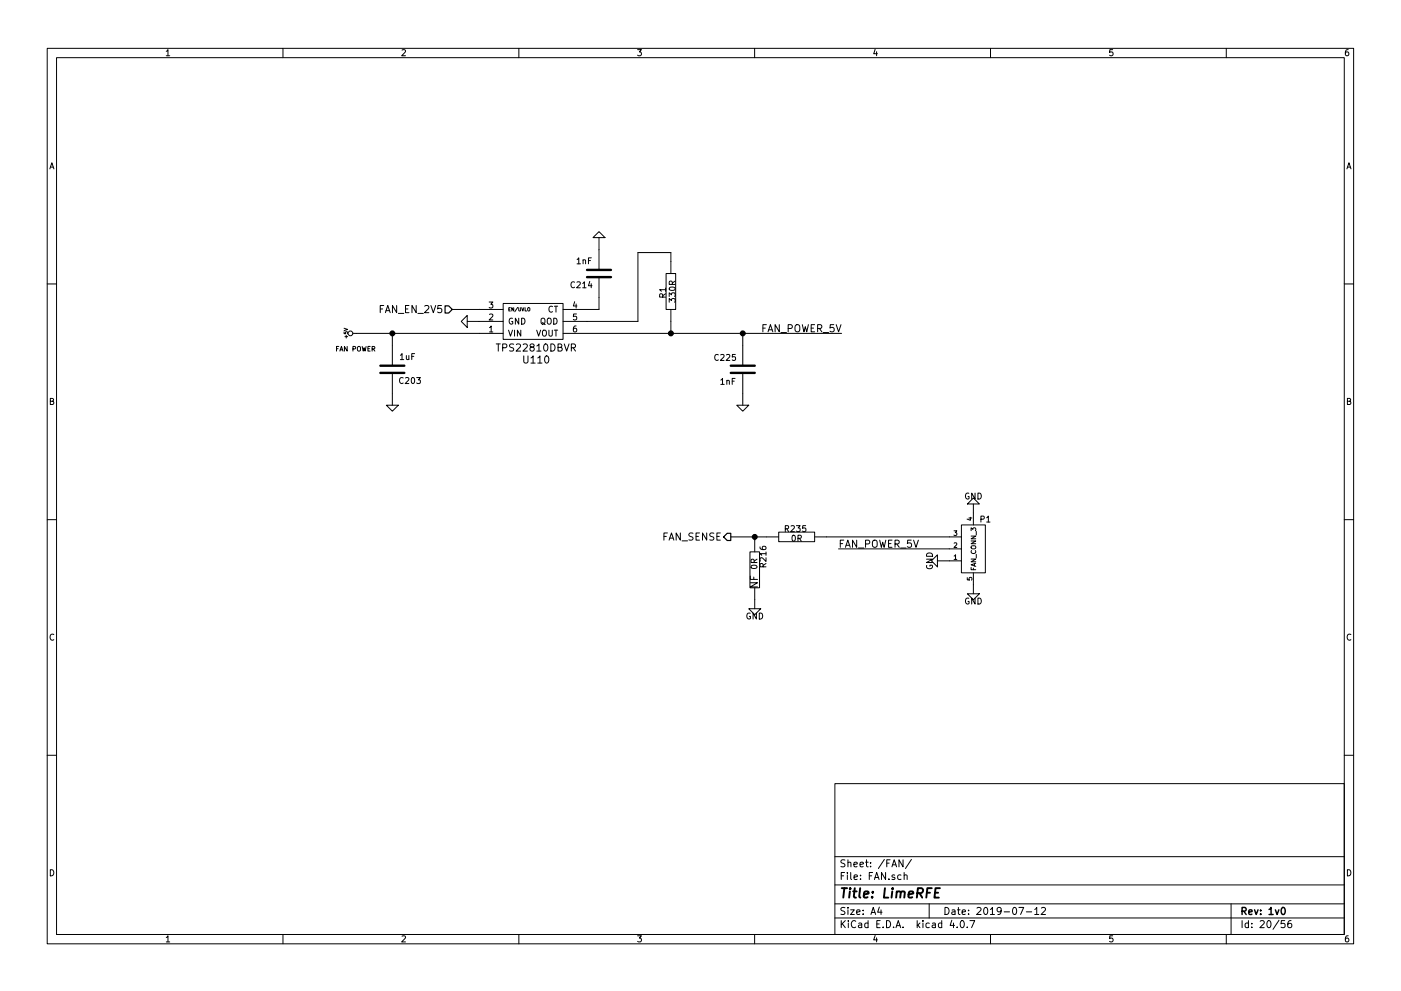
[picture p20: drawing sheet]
EESchema Schematic File Version 2
LIBS:Lime_HAM_Z
LIBS:LimeMicroBGD_Library
LIBS:Cellular_Subsystem_Library
LIBS:LimeMicroBGD_Library_bb
LIBS:LMS8001_AppPCB-cache
LIBS:LMS8001_PowerSupply-cache
LIBS:ADM7155_Addon-cache
LIBS:LMS8001_DigitalPCB-cache
LIBS:SWR_Meter_Subsystem_library
LIBS:GPIO_Subsystem-cache
LIBS:PA_220MHz_920MHz-cache
LIBS:power
LIBS:device
LIBS:transistors
LIBS:conn
LIBS:linear
LIBS:regul
LIBS:74xx
LIBS:cmos4000
LIBS:adc-dac
LIBS:memory
LIBS:xilinx
LIBS:special
LIBS:microcontrollers
LIBS:dsp
LIBS:microchip
LIBS:analog_switches
LIBS:motorola
LIBS:texas
LIBS:intel
LIBS:audio
LIBS:interface
LIBS:digital-audio
LIBS:philips
LIBS:display
LIBS:cypress
LIBS:siliconi
LIBS:opto
LIBS:atmel
LIBS:contrib
LIBS:valves
LIBS:FilterLib
LIBS:BB_Library
LIBS:Lime_RFE-rescue
LIBS:Lime_RFE-cache
EELAYER 25 0
EELAYER END
$Descr A4 11693 8268
encoding utf-8
Sheet 20 56
Title "LimeRFE"
Date "2019-07-12"
Rev "1v0"
Comp ""
Comment1 ""
Comment2 ""
Comment3 ""
Comment4 ""
$EndDescr
Text Notes 2800 2925 0    39   ~ 0
FAN POWER
$Comp
L GND #PWR495
U 1 1
P 8125 4950
F 0 "#PWR495" H 8125 5050 50  0001 C CNN
F 1 "GND" H 8125 4890 50  0000 C CNN
F 2 "" H 8125 4950 60  0001 C CNN
F 3 "" H 8125 4950 60  0001 C CNN
	1    8125 4950
	-1   0    0    -1  
$EndComp
$Comp
L GND #PWR494
U 1 1
P 8125 4200
F 0 "#PWR494" H 8125 4300 50  0001 C CNN
F 1 "GND" H 8125 4140 50  0000 C CNN
F 2 "" H 8125 4200 60  0001 C CNN
F 3 "" H 8125 4200 60  0001 C CNN
	1    8125 4200
	1    0    0    1   
$EndComp
Wire Wire Line
	8125 4200 8125 4275
Wire Wire Line
	8125 4875 8125 4950
$Comp
L FAN_CONN_3 P1
U 1 1
P 8125 4575
F 0 "P1" H 8225 4825 50  0000 C CNN
F 1 "FAN_CONN_3" H 8125 5075 60  0001 C CNN
F 2 "FAN_CONN_3" H 8125 5175 60  0001 C CNN
F 3 "" H 8115 4645 60  0000 C CNN
F 4 "Digi-Key" H 8125 5675 60  0001 C CNN "Vendor"
F 5 "WM7607DKR-ND" H 8125 5575 60  0001 C CNN "Vendor Part Number"
F 6 "Molex" H 8125 5475 60  0001 C CNN "Manufacturer"
F 7 "0533980371" H 8125 5375 60  0001 C CNN "Manufacturer Part Number"
F 8 "CONN HEADER SMD 3POS 1.25MM" H 8125 5275 60  0001 C CNN "Description"
F 9 "FAN_CONN_3" V 8125 4575 39  0000 C CNN "Component Value"
	1    8125 4575
	1    0    0    -1  
$EndComp
$Comp
L GND #PWR493
U 1 1
P 7825 4675
F 0 "#PWR493" H 7825 4775 50  0001 C CNN
F 1 "GND" H 7825 4615 50  0000 C CNN
F 2 "" H 7825 4675 60  0001 C CNN
F 3 "" H 7825 4675 60  0001 C CNN
	1    7825 4675
	0    1    -1   0   
$EndComp
Wire Wire Line
	7000 4575 7925 4575
$Comp
L 1uF_0603 C203
U 1 1
P 3275 3075
F 0 "C203" H 3325 3175 50  0000 L CNN
F 1 "1uF_0603" H 3075 3525 50  0001 L CNN
F 2 "LimeMicroBGD_Library:SMD0603_gap05" H 3275 3425 60  0001 C CNN
F 3 "" H 3275 3075 60  0000 C CNN
F 4 "Digi-Key" H 3275 3625 60  0001 C CNN "Vendor"
F 5 "490-3897-1-ND" H 3275 3725 60  0001 C CNN "Vendor Part Number"
F 6 "Murata" H 3275 3825 60  0001 C CNN "Manufacturer"
F 7 "GRM188R61E105KA12D" H 3275 3925 60  0001 C CNN "Manufacturer Part Number"
F 8 "CAP_CER_1UF_25V_X5R_0603" H 3275 4025 60  0001 C CNN "Description"
F 9 "1uF" H 3400 2975 50  0000 C CNN "Component Value"
	1    3275 3075
	1    0    0    1   
$EndComp
$Comp
L GND #PWR488
U 1 1
P 3275 3375
F 0 "#PWR488" H 3275 3375 30  0001 C CNN
F 1 "GND" H 3275 3305 30  0001 C CNN
F 2 "" H 3275 3375 60  0001 C CNN
F 3 "" H 3275 3375 60  0001 C CNN
	1    3275 3375
	-1   0    0    -1  
$EndComp
Connection ~ 3275 2775
Wire Wire Line
	3275 2775 3275 2875
Wire Wire Line
	3275 3375 3275 3275
$Comp
L GND #PWR491
U 1 1
P 6200 3375
F 0 "#PWR491" H 6200 3375 30  0001 C CNN
F 1 "GND" H 6200 3305 30  0001 C CNN
F 2 "" H 6200 3375 60  0001 C CNN
F 3 "" H 6200 3375 60  0001 C CNN
	1    6200 3375
	-1   0    0    -1  
$EndComp
$Comp
L 1nF_0603 C225
U 1 1
P 6200 3075
F 0 "C225" H 6250 3175 50  0000 L CNN
F 1 "1nF_0603" H 6050 3475 50  0001 L CNN
F 2 "LimeMicroBGD_Library:SMD0603_gap05" H 6200 3375 60  0001 C CNN
F 3 "" H 6200 3075 60  0000 C CNN
F 4 "DigiKey" H 6200 3975 60  0001 C CNN "Vendor"
F 5 "478-1215-1-ND" H 6200 3875 60  0001 C CNN "Vendor Part Number"
F 6 "AVX Corporation" H 6200 3775 60  0001 C CNN "Manufacturer"
F 7 "06035C102KAT2A" H 6200 3675 60  0001 C CNN "Manufacturer Part Number"
F 8 "CAP CER 1000PF 50V X7R 0603" H 6200 3575 60  0001 C CNN "Description"
F 9 "1nF" H 6325 2975 50  0000 C CNN "Component Value"
	1    6200 3075
	-1   0    0    -1  
$EndComp
Wire Wire Line
	6200 3375 6200 3275
Wire Wire Line
	6200 2775 6200 2875
Connection ~ 6200 2775
$Comp
L 330R_0603 R1
U 1 1
P 5600 2425
F 0 "R1" H 5590 2495 50  0000 C CNN
F 1 "330R_0603" H 5600 2675 50  0001 C CNN
F 2 "LimeMicroBGD_Library:SMD0603" H 5600 2775 60  0001 C CNN
F 3 "" V 5600 2425 60  0000 C CNN
F 4 "Digi-Key" H 5600 3275 60  0001 C CNN "Vendor"
F 5 "A130088CT-ND" H 5600 3175 60  0001 C CNN "Vendor Part Number"
F 6 "TE Connectivity Passive Product" H 5600 3075 60  0001 C CNN "Manufacturer"
F 7 "CRGCQ0603J330R" H 5600 2975 60  0001 C CNN "Manufacturer Part Number"
F 8 "CRGCQ 0603 330R 5%" H 5600 2875 60  0001 C CNN "Description"
F 9 "330R" H 5600 2415 50  0000 C CNN "Component Value"
	1    5600 2425
	0    -1   -1   0   
$EndComp
Connection ~ 5600 2775
Wire Wire Line
	5600 2675 5600 2775
Wire Wire Line
	4900 2675 5325 2675
Wire Wire Line
	5325 2675 5325 2100
Wire Wire Line
	5325 2100 5600 2100
Wire Wire Line
	5600 2100 5600 2175
$Comp
L TPS22810DBVR U110
U 1 1
P 4450 2675
F 0 "U110" H 4475 3000 60  0000 C CNN
F 1 "TPS22810DBVR" H 4475 2900 60  0000 C CNN
F 2 "SOT23_TPS22810DBVR" H 4450 3375 60  0001 C CNN
F 3 "" H 4425 2675 60  0000 C CNN
F 4 "Mouser" H 4450 3875 60  0001 C CNN "Vendor"
F 5 "595-TPS22810DBVR" H 4450 3775 60  0001 C CNN "Vendor Part Number"
F 6 "Texas Instruments" H 4500 3675 60  0001 C CNN "Manufacturer"
F 7 "TPS22810DBVR" H 4450 3575 60  0001 C CNN "Manufacturer Part Number"
F 8 "Power Switch ICs - Power Distribution Automotive 18V, 2A" H 4500 3475 60  0001 C CNN "Description"
F 9 "TPS22810DBVR" H 4500 3275 60  0001 C CNN "Component Value"
	1    4450 2675
	1    0    0    1   
$EndComp
Wire Wire Line
	2975 2775 4000 2775
Text HLabel 3775 2575 0    60   Input ~ 0
FAN_EN_2V5
Wire Wire Line
	4000 2575 3775 2575
$Comp
L GND #PWR489
U 1 1
P 3900 2675
F 0 "#PWR489" H 3900 2675 30  0001 C CNN
F 1 "GND" H 3900 2605 30  0001 C CNN
F 2 "" H 3900 2675 60  0001 C CNN
F 3 "" H 3900 2675 60  0001 C CNN
	1    3900 2675
	0    1    -1   0   
$EndComp
Wire Wire Line
	4000 2675 3900 2675
$Comp
L GND #PWR490
U 1 1
P 5000 1975
F 0 "#PWR490" H 5000 1975 30  0001 C CNN
F 1 "GND" H 5000 1905 30  0001 C CNN
F 2 "" H 5000 1975 60  0001 C CNN
F 3 "" H 5000 1975 60  0001 C CNN
	1    5000 1975
	-1   0    0    1   
$EndComp
$Comp
L 1nF_0603 C214
U 1 1
P 5000 2275
F 0 "C214" H 5050 2375 50  0000 L CNN
F 1 "1nF_0603" H 4850 2675 50  0001 L CNN
F 2 "LimeMicroBGD_Library:SMD0603_gap05" H 5000 2575 60  0001 C CNN
F 3 "" H 5000 2275 60  0000 C CNN
F 4 "DigiKey" H 5000 3175 60  0001 C CNN "Vendor"
F 5 "478-1215-1-ND" H 5000 3075 60  0001 C CNN "Vendor Part Number"
F 6 "AVX Corporation" H 5000 2975 60  0001 C CNN "Manufacturer"
F 7 "06035C102KAT2A" H 5000 2875 60  0001 C CNN "Manufacturer Part Number"
F 8 "CAP CER 1000PF 50V X7R 0603" H 5000 2775 60  0001 C CNN "Description"
F 9 "1nF" H 5125 2175 50  0000 C CNN "Component Value"
	1    5000 2275
	-1   0    0    1   
$EndComp
Wire Wire Line
	5000 1975 5000 2075
Wire Wire Line
	5000 2575 5000 2475
Wire Wire Line
	4900 2575 5000 2575
$Comp
L +5V #PWR487
U 1 1
P 2975 2775
F 0 "#PWR487" H 2975 2865 20  0001 C CNN
F 1 "+5V" H 2975 2865 30  0000 C CNN
F 2 "" H 2975 2775 60  0000 C CNN
F 3 "" H 2975 2775 60  0000 C CNN
	1    2975 2775
	0    -1   -1   0   
$EndComp
Wire Wire Line
	7925 4675 7825 4675
Text HLabel 6100 4475 0    60   Output ~ 0
FAN_SENSE
Wire Wire Line
	6900 4475 7925 4475
Text Label 7025 2775 2    60   ~ 0
FAN_POWER_5V
Text Label 7000 4575 0    60   ~ 0
FAN_POWER_5V
Wire Wire Line
	4900 2775 7025 2775
$Comp
L 0R_0402_Yageo R235
U 1 1
P 6650 4475
F 0 "R235" H 6640 4545 50  0000 C CNN
F 1 "0R_0402_Yageo" H 6650 4625 50  0001 C CNN
F 2 "SMD0402" H 6650 4725 60  0001 C CNN
F 3 "" H 6640 4545 60  0000 C CNN
F 4 "Mouser" H 6650 5125 60  0001 C CNN "Vendor"
F 5 "603-RC0402JR-070RL" H 6650 5225 60  0001 C CNN "Vendor Part Number"
F 6 "Yageo" H 6650 5025 60  0001 C CNN "Manufacturer"
F 7 "RC0402JR-070RL" H 6650 4925 60  0001 C CNN "Manufacturer Part Number"
F 8 "Thick Film Resistors - SMD ZERO OHM JUMPER" H 6650 4825 60  0001 C CNN "Description"
F 9 "0R" H 6650 4465 50  0000 C CNN "Component Value"
	1    6650 4475
	1    0    0    -1  
$EndComp
$Comp
L 0R_0402_NF R216
U 1 1
P 6300 4750
F 0 "R216" H 6190 4825 50  0000 C CNN
F 1 "0R_0402_NF" H 6265 4925 50  0001 C CNN
F 2 "SMD0402" H 6240 5000 60  0001 C CNN
F 3 "" V 6290 4750 60  0000 C CNN
F 4 "Digi-Key" H 6310 5420 60  0001 C CNN "Vendor"
F 5 "311-0.0JRCT-ND" H 6320 5500 60  0001 C CNN "Vendor Part Number"
F 6 "Yageo" H 6290 5330 60  0001 C CNN "Manufacturer"
F 7 "RC0402JR-070RL" H 6300 5200 60  0001 C CNN "Manufacturer Part Number"
F 8 "RES, 0.0 OHM,1/16W, JUMP, 0402 SMD," H 6260 5100 60  0001 C CNN "Description"
F 9 "0R" H 6250 4750 50  0000 C CNN "Component Value"
F 10 "NF" H 6400 4750 60  0000 C CNN "Assemble"
	1    6300 4750
	0    1    1    0   
$EndComp
Wire Wire Line
	6100 4475 6400 4475
$Comp
L GND #PWR492
U 1 1
P 6300 5075
F 0 "#PWR492" H 6300 5175 50  0001 C CNN
F 1 "GND" H 6300 5015 50  0000 C CNN
F 2 "" H 6300 5075 60  0001 C CNN
F 3 "" H 6300 5075 60  0001 C CNN
	1    6300 5075
	-1   0    0    -1  
$EndComp
Wire Wire Line
	6300 5000 6300 5075
Wire Wire Line
	6300 4500 6300 4475
Connection ~ 6300 4475
$EndSCHEMATC
